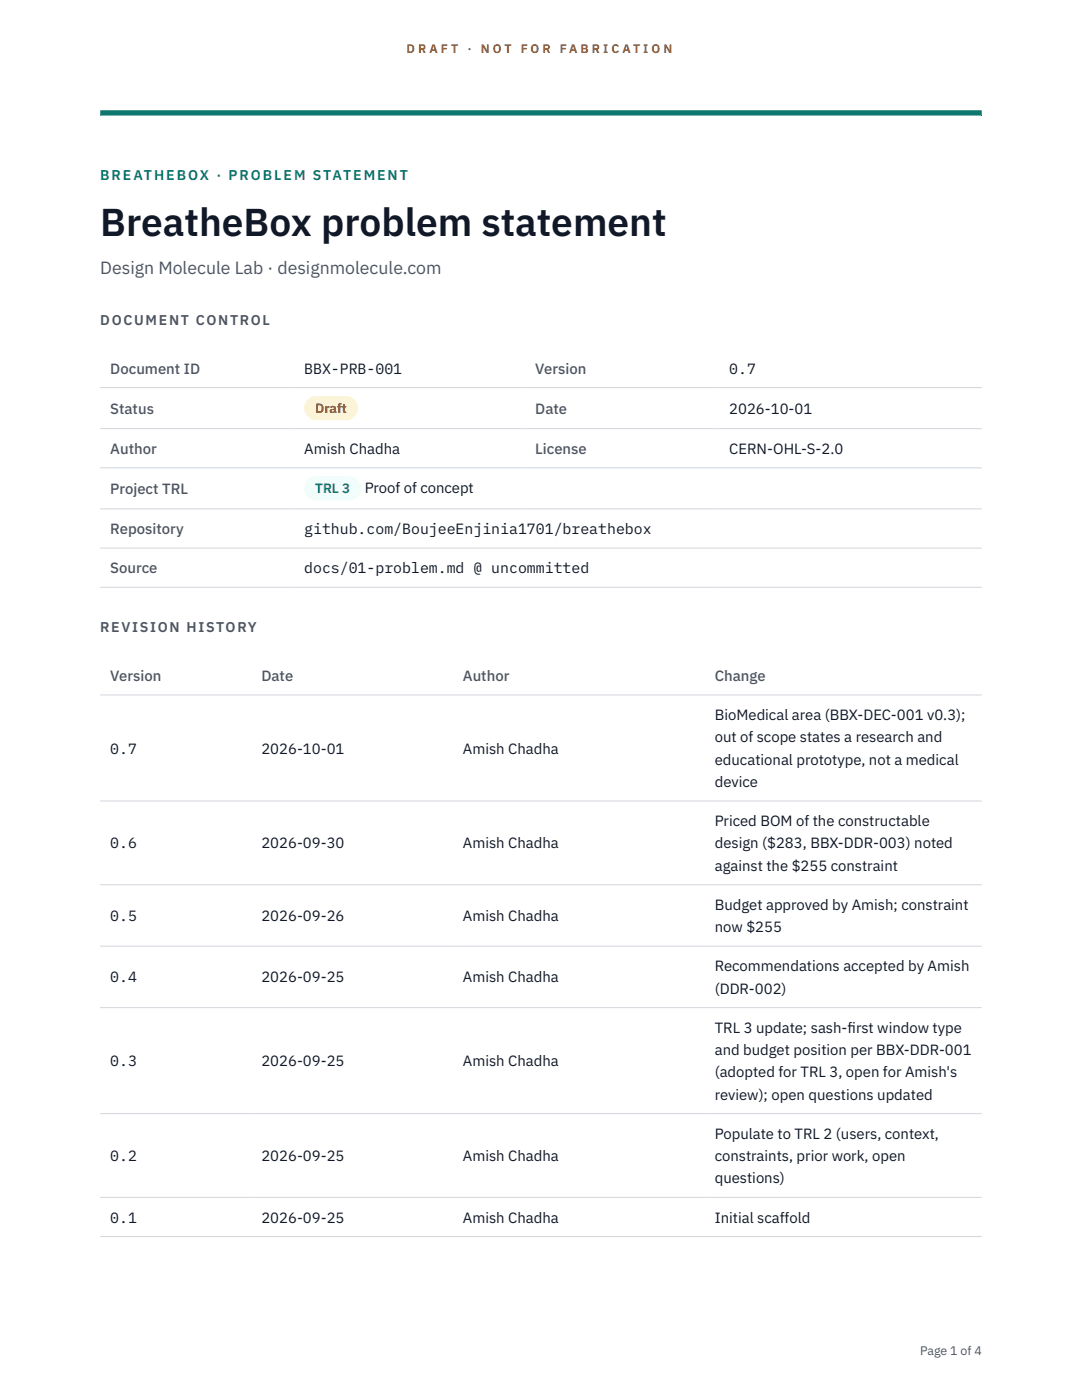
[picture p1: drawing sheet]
<svg xmlns="http://www.w3.org/2000/svg" width="216mm" height="279mm" viewBox="0 0 216 279" stroke-linecap="round" stroke-linejoin="round" font-family="sans-serif">
<defs><g id="words">
<text font-size="7.8" fill="#111827" x="20" y="47.1">BreatheBox problem statement</text>
<text font-size="3.5" fill="#4b5563" x="20" y="54.6">Design Molecule Lab · designmolecule.com</text>
<g font-size="3" fill="#4b5563">
<text x="22" y="74.5">Document ID</text>
<text x="106.8" y="74.5">Version</text>
<text x="22" y="82.6">Status</text>
<text x="106.8" y="82.6">Date</text>
<text x="22" y="90.6">Author</text>
<text x="106.8" y="90.6">License</text>
<text x="22" y="98.6">Project TRL</text>
<text x="22" y="106.6">Repository</text>
<text x="22" y="114.4">Source</text>
<text x="22" y="135.9">Version</text>
<text x="52.2" y="135.9">Date</text>
<text x="92.4" y="135.9">Author</text>
<text x="142.6" y="135.9">Change</text>
</g>
<g font-size="3" fill="#111827">
<text x="60.7" y="74.5">BBX-PRB-001</text>
<text x="145.5" y="74.5">0.7</text>
<text x="145.5" y="82.6">2026-10-01</text>
<text x="60.7" y="90.6">Amish Chadha</text>
<text x="145.5" y="90.6">CERN-OHL-S-2.0</text>
<text x="72.8" y="98.5">Proof of concept</text>
<text x="60.7" y="106.6">github.com/BoujeeEnjinia1701/breathebox</text>
<text x="60.7" y="114.4">docs/01-problem.md @ uncommitted</text>
<text x="142.6" y="143.7">BioMedical area (BBX-DEC-001 v0.3);</text>
<text x="142.6" y="148.2">out of scope states a research and</text>
<text x="22" y="150.4">0.7</text>
<text x="52.2" y="150.4">2026-10-01</text>
<text x="92.4" y="150.4">Amish Chadha</text>
<text x="142.6" y="152.6">educational prototype, not a medical</text>
<text x="142.6" y="157.1">device</text>
<text x="142.6" y="164.9">Priced BOM of the constructable</text>
<text x="22" y="169.3">0.6</text>
<text x="52.2" y="169.3">2026-09-30</text>
<text x="92.4" y="169.3">Amish Chadha</text>
<text x="142.6" y="169.3">design ($283, BBX-DDR-003) noted</text>
<text x="142.6" y="173.8">against the $255 constraint</text>
<text x="22" y="183.8">0.5</text>
<text x="52.2" y="183.8">2026-09-26</text>
<text x="92.4" y="183.8">Amish Chadha</text>
<text x="142.6" y="181.6">Budget approved by Amish; constraint</text>
<text x="142.6" y="186">now $255</text>
<text x="22" y="196.1">0.4</text>
<text x="52.2" y="196.1">2026-09-25</text>
<text x="92.4" y="196.1">Amish Chadha</text>
<text x="142.6" y="193.9">Recommendations accepted by Amish</text>
<text x="142.6" y="198.3">(DDR-002)</text>
<text x="142.6" y="206.1">TRL 3 update; sash-f</text>
<text x="169.1" y="206.1">irst window type</text>
<text x="22" y="212.8">0.3</text>
<text x="52.2" y="212.8">2026-09-25</text>
<text x="92.4" y="212.8">Amish Chadha</text>
<text x="142.6" y="210.6">and budget position per BBX-DDR-001</text>
<text x="142.6" y="215">(adopted for TRL 3, open for Amish's</text>
<text x="142.6" y="219.5">review); open questions updated</text>
<text x="142.6" y="227.3">Populate to TRL 2 (users, context,</text>
<text x="22" y="231.7">0.2</text>
<text x="52.2" y="231.7">2026-09-25</text>
<text x="92.4" y="231.7">Amish Chadha</text>
<text x="142.6" y="231.7">constraints, prior work, open</text>
<text x="142.6" y="236.2">questions)</text>
<text x="22" y="244">0.1</text>
<text x="52.2" y="244">2026-09-25</text>
<text x="92.4" y="244">Amish Chadha</text>
<text x="142.6" y="244">Initial scaffold</text>
</g>
<text font-size="2.8" fill="#0f766e" x="20" y="36">BREATHEBOX · PROBLEM STATEMENT</text>
<g font-size="2.8" fill="#4b5563">
<text x="20" y="64.8">DOCUMENT CONTROL</text>
<text x="20" y="126.2">REVISION HISTORY</text>
</g>
<text font-size="2.7" fill="#92400e" x="62.9" y="82.5">Draft</text>
<text font-size="2.7" fill="#0f766e" x="62.9" y="98.5">TRL 3</text>
<g font-size="2.5" fill="#b45309">
<text x="81.1" y="10.5">D R A F T</text>
<text x="93.3" y="10.5">·</text>
<text x="95.9" y="10.5">N O T</text>
<text x="103.9" y="10.5">F O R</text>
<text x="111.7" y="10.5">F A B R I C A T I O N</text>
</g>
<text font-size="2.5" fill="#4b5563" x="183.6" y="270.3">Page 1 of 4</text>
</g></defs>
<path d="M20 23.1h175.9zM20 22h175.9v1.1h-175.9z" fill-rule="evenodd" fill="#0f766e"/>
<g fill="none" stroke="#d1d5db" stroke-width=".2">
<path d="M20 77.3h175.9M20 85.5h175.9M20 93.4h175.9M20 101.6h175.9M20 109.4h175.9M20 117.2h175.9M20 138.7h175.9M20 159.9h175.9M20 176.6h175.9M20 188.8h175.9M20 201.1h175.9M20 222.3h175.9"/>
<path d="M20 239h175.9M20 246.8h175.9"/>
</g>
<path d="M60.7 79h10.7v4.9h-10.7z" fill="#fef3c7"/>
<path d="M60.7 95.1h11.4v4.8h-11.4z" fill="#f0fdfa"/>
<use href="#words"/>
</svg>
